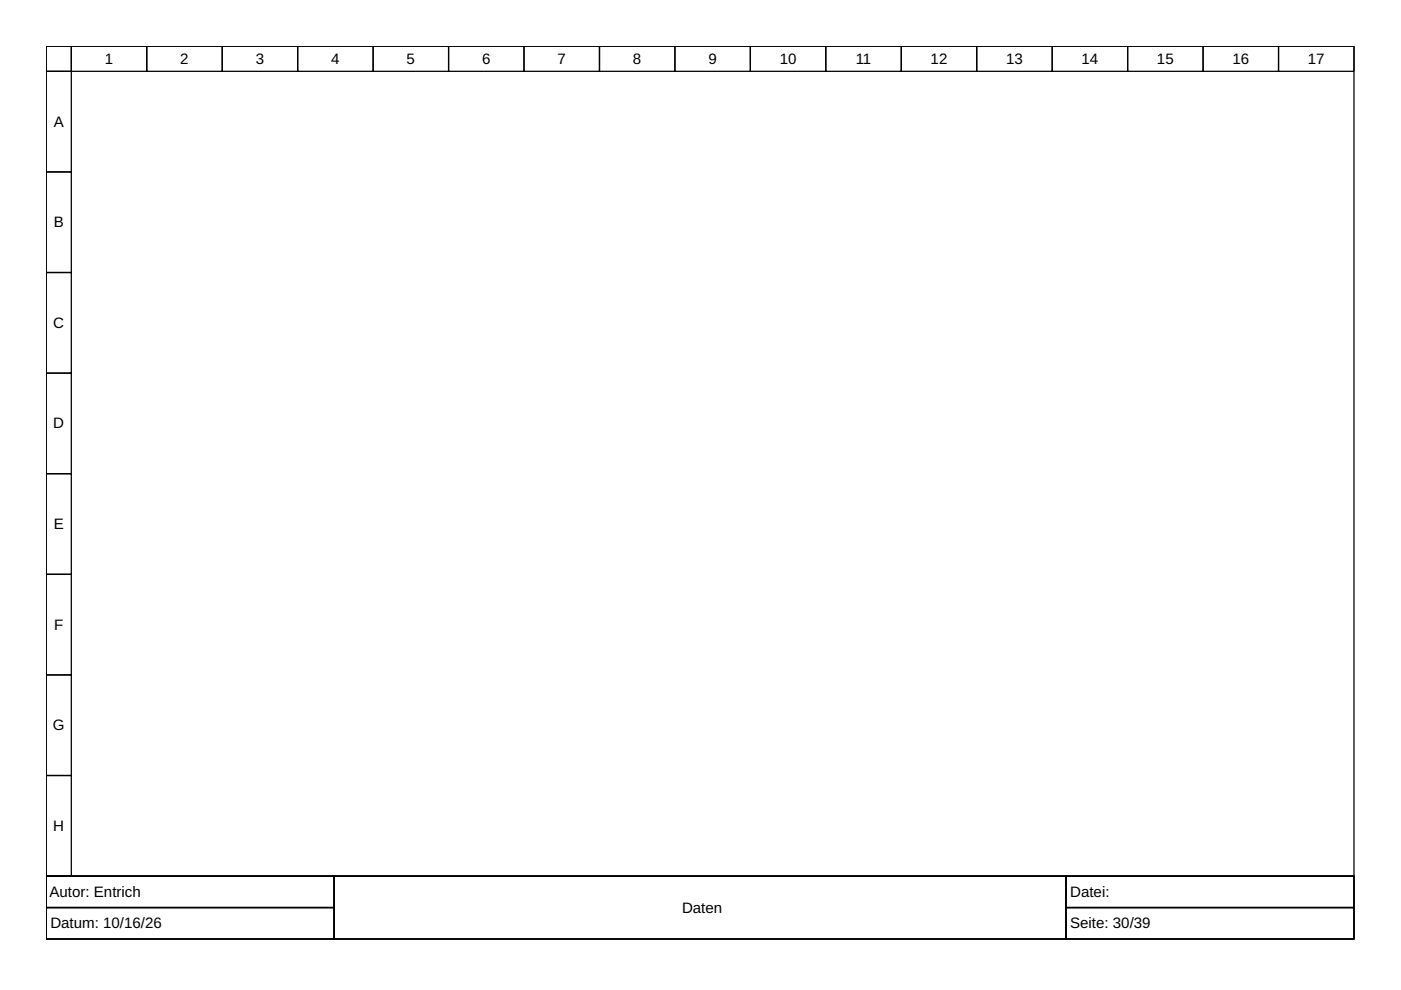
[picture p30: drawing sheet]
<svg xmlns="http://www.w3.org/2000/svg" width="297mm" height="210mm" viewBox="0 0 297 210" stroke-linecap="round" stroke-linejoin="round" font-family="sans-serif">
<defs><g id="words">
<g font-size="3.2">
<text x="22.2" y="13.5">1</text>
<text x="38.2" y="13.5">2</text>
<text x="54.2" y="13.5">3</text>
<text x="70.2" y="13.5">4</text>
<text x="86.2" y="13.5">5</text>
<text x="102.2" y="13.5">6</text>
<text x="118.2" y="13.5">7</text>
<text x="134.2" y="13.5">8</text>
<text x="150.2" y="13.5">9</text>
<text x="165.3" y="13.5">10</text>
<text x="181.4" y="13.5">11</text>
<text x="197.3" y="13.5">12</text>
<text x="213.3" y="13.5">13</text>
<text x="229.3" y="13.5">14</text>
<text x="245.3" y="13.5">15</text>
<text x="261.3" y="13.5">16</text>
<text x="277.3" y="13.5">17</text>
<text x="11.4" y="26.9">A</text>
<text x="11.4" y="48.2">B</text>
<text x="11.3" y="69.5">C</text>
<text x="11.3" y="90.8">D</text>
<text x="11.4" y="112.2">E</text>
<text x="11.5" y="133.5">F</text>
<text x="11.2" y="154.8">G</text>
<text x="11.3" y="176.2">H</text>
<text x="10.5" y="190.2">Autor: Entrich</text>
<text x="226.9" y="190.2">Datei:</text>
<text x="10.7" y="196.8">Datum: 10/16/26</text>
<text x="144.6" y="193.5">Daten</text>
<text x="226.9" y="196.8">Seite: 30/39</text>
</g>
</g></defs>
<g fill="none" stroke="#000" stroke-width=".27">
<path d="M9.8 9.8h277.3v176h-277.3zM9.8 9.8h5.3v5.3h-5.3zM9.8 15.1h5.3v21.4h-5.3zM15.1 9.8h16v5.3h-16zM31.1 9.8h16v5.3h-16zM47.1 9.8h16v5.3h-16zM63.1 9.8h16v5.3h-16zM79.1 9.8h16v5.3h-16zM95.1 9.8h16v5.3h-16zM111.1 9.8h16v5.3h-16zM127.1 9.8h16v5.3h-16zM143.1 9.8h16v5.3h-16z"/>
<path d="M159.1 9.8h16v5.3h-16zM175.1 9.8h16v5.3h-16zM191.1 9.8h16v5.3h-16zM207.1 9.8h16v5.3h-16zM223.1 9.8h16v5.3h-16zM239.1 9.8h16v5.3h-16zM255.1 9.8h16v5.3h-16zM271.1 9.8h16v5.3h-16zM9.8 36.5h5.3v21.3h-5.3zM9.8 57.8h5.3v21.3h-5.3zM9.8 79.1h5.3v21.3h-5.3zM9.8 100.4h5.3v21.4h-5.3z"/>
<path d="M9.8 121.8h5.3v21.3h-5.3zM9.8 143.1h5.3v21.3h-5.3zM9.8 164.4h5.3v21.4h-5.3zM9.8 185.8h277.3v13.3h-277.3zM9.8 185.8h61v6.6h-61zM9.8 192.4h61v6.7h-61zM70.8 185.8h155.2v13.3h-155.2zM226 185.8h61.1v6.6h-61.1zM226 192.4h61.1v6.7h-61.1z"/>
</g>
<use href="#words"/>
</svg>
